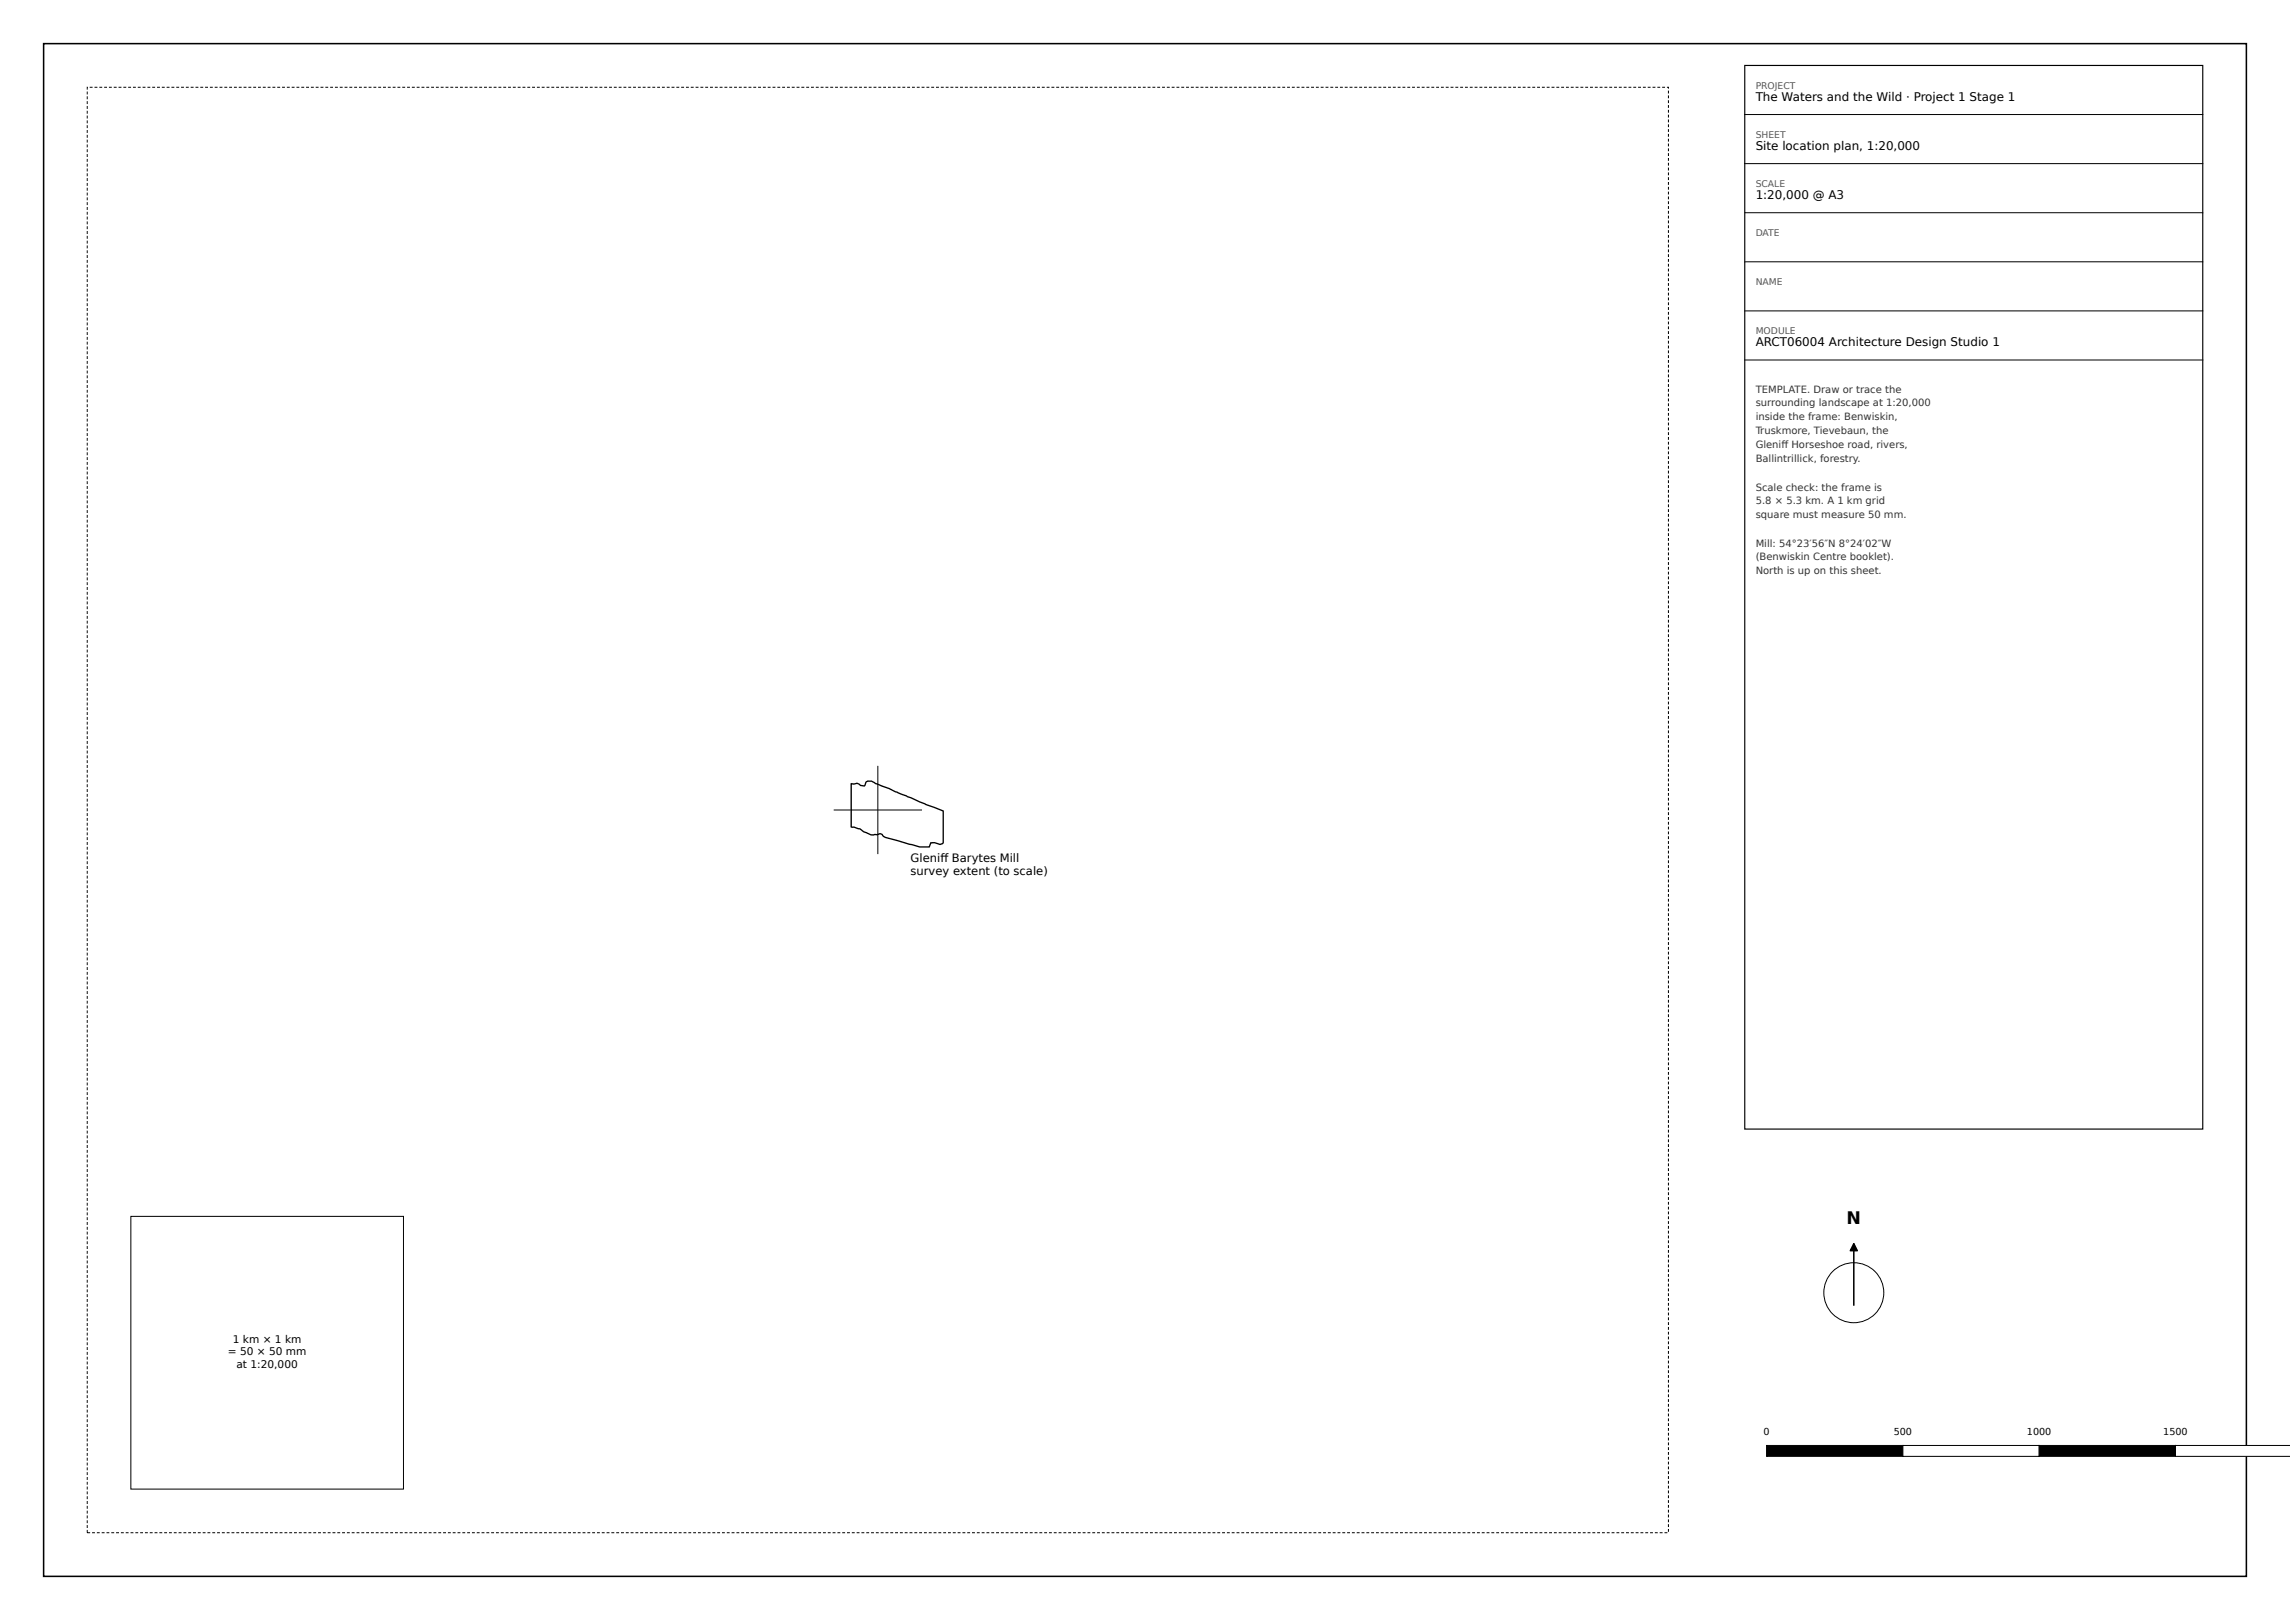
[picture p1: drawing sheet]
<svg xmlns="http://www.w3.org/2000/svg" width="420mm" height="297mm" viewBox="0 0 420 297" stroke-linecap="round" stroke-linejoin="round" font-family="sans-serif">
<defs><g id="words">
<text font-size="3.2" x="338.7" y="224.3">N</text>
<g font-size="2.2">
<text x="322" y="18.5">The Waters and the Wild · Project 1 Stage 1</text>
<text x="322" y="27.5">Site location plan, 1:20,000</text>
<text x="322" y="36.5">1:20,000 @ A3</text>
<text x="322" y="63.5">ARCT06004 Architecture Design Studio 1</text>
</g>
<g font-size="2.1">
<text x="167" y="158">Glenif Barytes Mill</text>
<text x="167" y="160.5">survey extent (to scale)</text>
<text x="172.5" y="158">f</text>
</g>
<g font-size="1.9">
<text x="41.8" y="248.5">= 50 × 50 mm</text>
<text x="42.7" y="246.2">1 km × 1 km</text>
<text x="43.4" y="250.8">at 1:20,000</text>
</g>
<g font-size="1.8" fill="#333">
<text x="322" y="72">TEMPLATE. Draw or trace the</text>
<text x="322" y="74.4">surrounding landscape at 1:20,000</text>
<text x="322" y="77">inside the frame: Benwiskin,</text>
<text x="322" y="79.6">Truskmore, Tievebaun, the</text>
<text x="322" y="82.1">Glenif Horseshoe road, rivers,</text>
<text x="326.7" y="82.1">f</text>
<text x="322" y="84.6">Ballintrillick, forestry.</text>
<text x="322" y="89.9">Scale check: the frame is</text>
<text x="322" y="92.3">5.8 × 5.3 km. A 1 km grid</text>
<text x="322" y="94.9">square must measure 50 mm.</text>
<text x="322" y="100.2">Mill: 54°23′56″N 8°24′02″W</text>
<text x="322" y="102.7">(Benwiskin Centre booklet).</text>
<text x="322" y="105.2">North is up on this sheet.</text>
</g>
<g font-size="1.8">
<text x="323.4" y="263">0</text>
<text x="347.3" y="263">500</text>
<text x="371.8" y="263">1000</text>
<text x="396.8" y="263">1500</text>
</g>
<g font-size="1.7" fill="#555">
<text x="322" y="16.3">PROJECT</text>
<text x="322" y="25.3">SHEET</text>
<text x="322" y="34.3">SCALE</text>
<text x="322" y="43.3">DATE</text>
<text x="322" y="52.3">NAME</text>
<text x="322" y="61.3">MODULE</text>
</g>
</g></defs>
<path d="M8 8h404v281h-404z" fill="none" stroke="#000" stroke-width=".28"/>
<path d="M16 16h290v265h-290z" fill="none" stroke="#000" stroke-width=".18" stroke-dasharray=".5 .4" stroke-linecap="butt"/>
<path d="M156.1 143.7h.5l.6-.1 .6 .4 .7 .1 .3-.7 .3-.2a1.51 1.51 0 0 1 1.5 .5l2.5 .9 6.7 2.9 3.2 1.2v5.8l-.6 .3-1-.3h-.7l-.3 .8h-1.7l-6.3-1.8-.4-.2-.2-.3-.4-.2-1.2 .3a6 6 0 0 1-2.5-1.1l-1.6-.4z" fill="none" stroke="#000" stroke-width=".25"/>
<g fill="none" stroke="#000" stroke-width=".18">
<path d="M24 223h50v50h-50z"/>
<circle cx="340" cy="237" r="5.5"/>
</g>
<path d="M320 12h84v195h-84z" fill="none" stroke="#000" stroke-width=".21"/>
<path d="M324 265h25v2h-25z" fill="#000" stroke="#000" stroke-width=".18"/>
<path d="M349 265h25v2h-25z" fill="#fff" stroke="#000" stroke-width=".18"/>
<path d="M374 265h25v2h-25z" fill="#000" stroke="#000" stroke-width=".18"/>
<path d="M399 265h21v2h-21z" fill="#fff" stroke="#000" stroke-width=".18"/>
<path d="M320 21h84M320 30h84M320 39h84M320 48h84M320 57h84M320 66h84M153 148.5h16M161 140.5v16" fill="none" stroke="#000" stroke-width=".18"/>
<path d="M340 228v11.3" fill="none" stroke="#000" stroke-width=".28"/>
<path d="M340 228l.6 1.3h-1.2z" fill="#000" stroke="#000" stroke-width=".28"/>
<use href="#words"/>
</svg>
